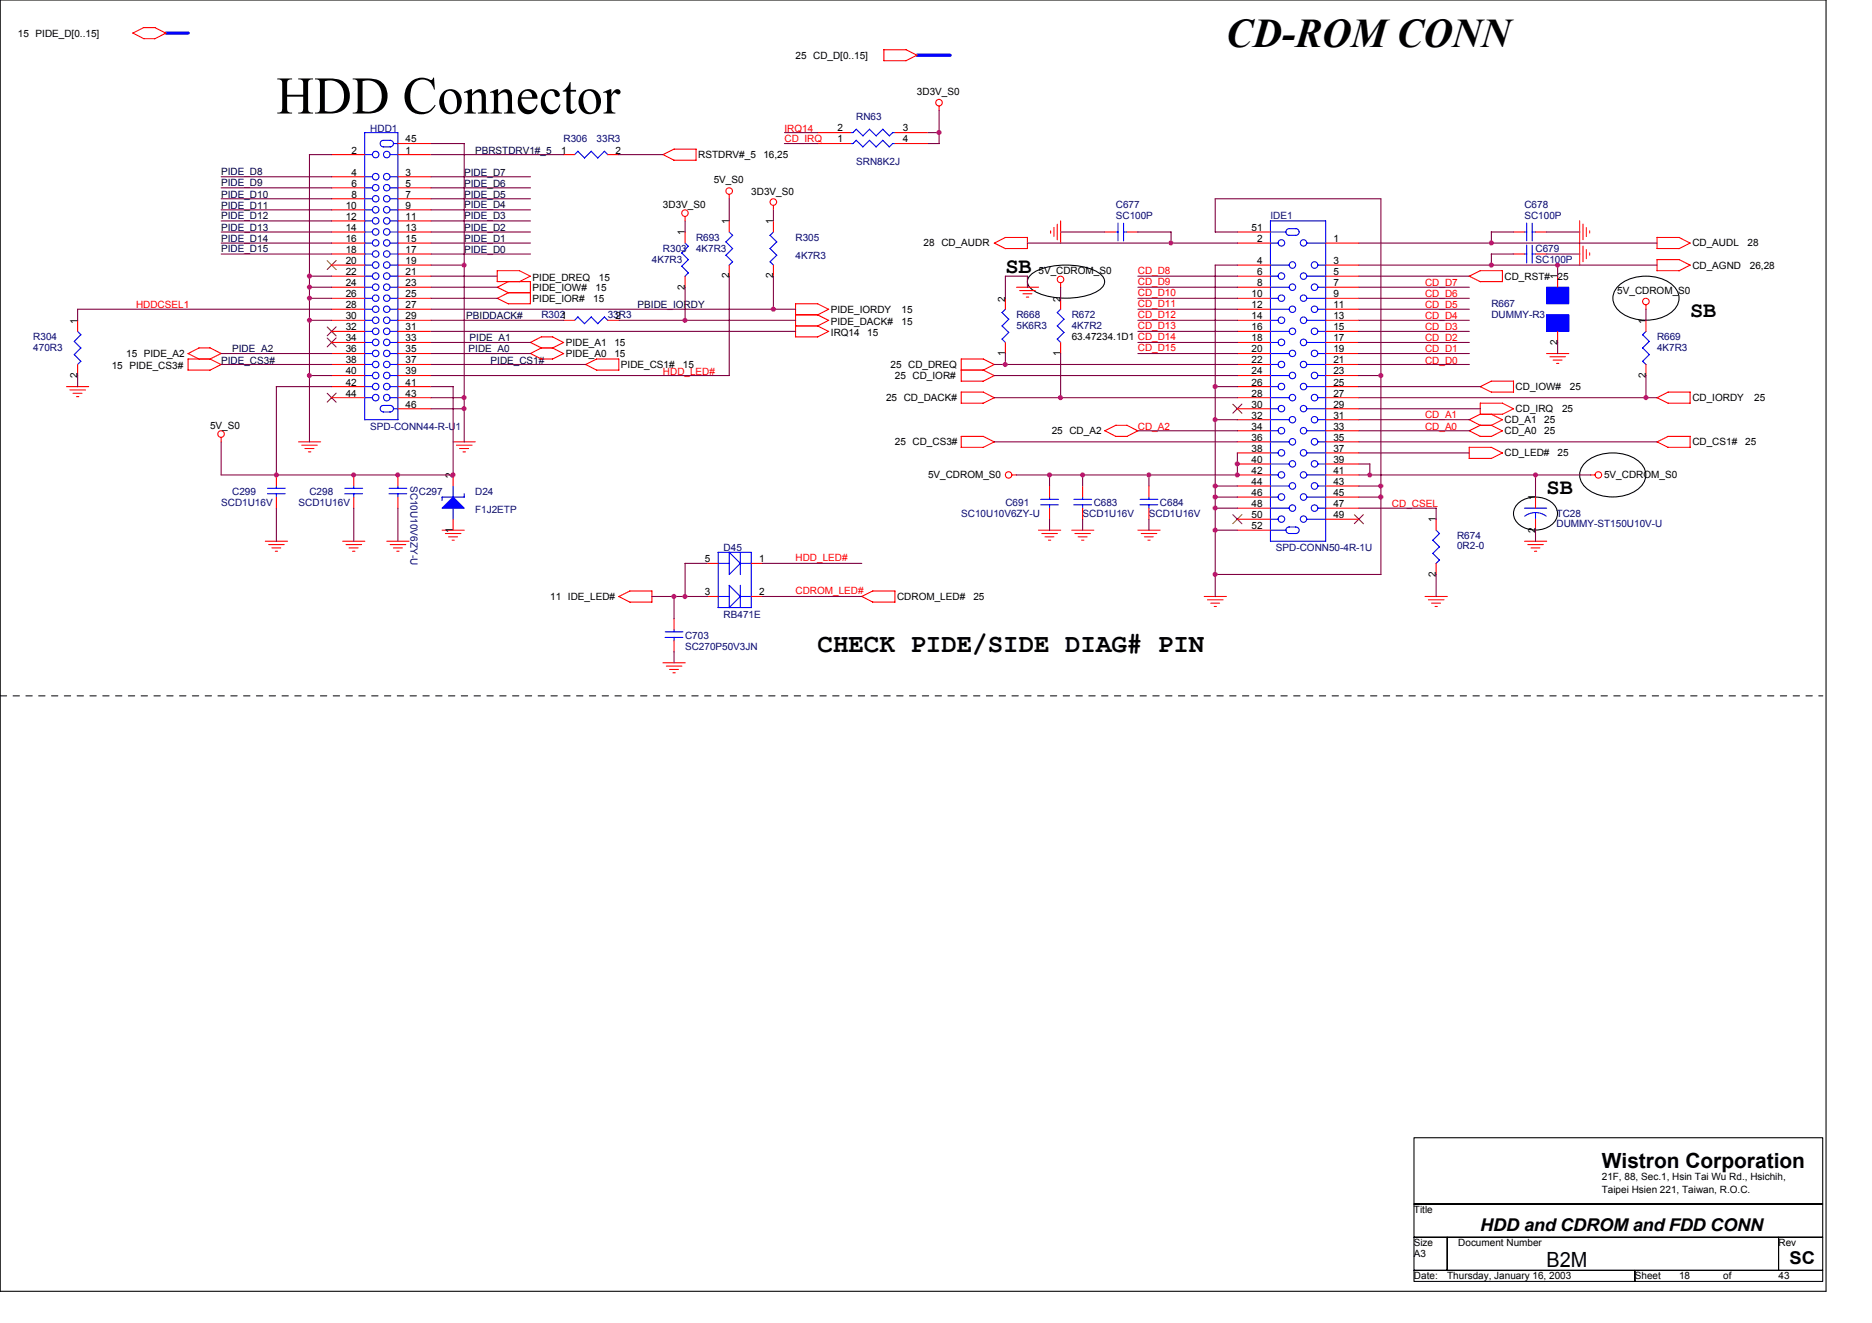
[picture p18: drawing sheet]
<svg xmlns="http://www.w3.org/2000/svg" width="297mm" height="210mm" viewBox="0 0 297 210" stroke-linecap="round" stroke-linejoin="round" font-family="sans-serif">
<defs><g id="words">
<text font-size="8.4" x="43.9" y="18">HDD Connector</text>
<text font-size="6.5" x="194.6" y="7.5">CD-ROM CONN</text>
<text font-size="4.2" x="129.7" y="103.4">CHECK PIDE/SIDE DIAG# PIN</text>
<g font-size="3.5">
<text x="159.5" y="43.3">SB</text>
<text x="268.2" y="50.3">SB</text>
<text x="245.4" y="78.3">SB</text>
</g>
<g font-size="3.3">
<text x="254.2" y="185.4">Wistron Corporation</text>
<text x="245.4" y="201">B2M</text>
</g>
<g font-size="2.8">
<text x="234.9" y="195.3">HDD and CDROM and FDD CONN</text>
<text x="284" y="200.6">SC</text>
</g>
<g font-size="1.6">
<text x="2.8" y="5.8">15 PIDE_D[0..15]</text>
<text x="126.2" y="9.3">25 CD_D[0..15]</text>
<text x="145.5" y="15.1">3D3V_S0</text>
<text x="64.4" y="22.6">45</text>
<text x="132.9" y="20.8">2</text>
<text x="132.9" y="22.6">1</text>
<text x="143.2" y="22.6">4</text>
<text x="143.2" y="20.8">3</text>
<text x="55.7" y="24.4">2</text>
<text x="55.7" y="27.9">4</text>
<text x="55.7" y="29.6">6</text>
<text x="64.4" y="24.4">1</text>
<text x="64.4" y="27.9">3</text>
<text x="64.4" y="29.6">5</text>
<text x="89.1" y="24.4">1</text>
<text x="97.7" y="24.4">2</text>
<text x="110.8" y="25.1">RSTDRV#_5</text>
<text x="113.3" y="29.1">5V_S0</text>
<text x="121.1" y="25.1">16,25</text>
<text x="54.9" y="33.1">10</text>
<text x="54.9" y="34.9">12</text>
<text x="55.7" y="31.4">8</text>
<text x="64.4" y="31.4">7</text>
<text x="64.4" y="33.1">9</text>
<text x="64.4" y="34.9">11</text>
<text x="105.2" y="33">3D3V_S0</text>
<text x="115.7" y="35.6" transform="rotate(-90 115.7 35.6)">1</text>
<text x="119.2" y="30.9">3D3V_S0</text>
<text x="122.7" y="35.6" transform="rotate(-90 122.7 35.6)">1</text>
<text x="54.9" y="36.6">14</text>
<text x="54.9" y="38.4">16</text>
<text x="54.9" y="40.1">18</text>
<text x="54.9" y="41.9">20</text>
<text x="64.4" y="36.6">13</text>
<text x="64.4" y="38.4">15</text>
<text x="64.4" y="40.1">17</text>
<text x="64.4" y="41.9">19</text>
<text x="108.7" y="37.3" transform="rotate(-90 108.7 37.3)">1</text>
<text x="146.6" y="39.1">28 CD_AUDR</text>
<text x="198.6" y="36.6">51</text>
<text x="199.5" y="38.4">2</text>
<text x="199.5" y="41.9">4</text>
<text x="211.6" y="38.4">1</text>
<text x="211.6" y="41.9">3</text>
<text x="268.5" y="39.1">CD_AUDL</text>
<text x="277.3" y="39.1">28</text>
<text x="54.9" y="43.6">22</text>
<text x="54.9" y="45.4">24</text>
<text x="54.9" y="47.1">26</text>
<text x="64.4" y="43.6">21</text>
<text x="64.4" y="45.4">23</text>
<text x="64.4" y="47.1">25</text>
<text x="84.5" y="47.9">PIDE_IOR#</text>
<text x="84.5" y="44.5">PIDE_DREQ</text>
<text x="84.5" y="46.1">PIDE_IOW#</text>
<text x="94.1" y="47.9">15</text>
<text x="94.5" y="46.1">15</text>
<text x="95" y="44.5">15</text>
<text x="108.7" y="45.9" transform="rotate(-90 108.7 45.9)">2</text>
<text x="115.7" y="44.2" transform="rotate(-90 115.7 44.2)">2</text>
<text x="122.7" y="44.2" transform="rotate(-90 122.7 44.2)">2</text>
<text x="159.5" y="47.8" transform="rotate(-90 159.5 47.8)">2</text>
<text x="164.8" y="43.5">5V_CDROM_S0</text>
<text x="168.3" y="47.8" transform="rotate(-90 168.3 47.8)">2</text>
<text x="198.6" y="47.1">10</text>
<text x="199.5" y="43.6">6</text>
<text x="199.5" y="45.4">8</text>
<text x="211.6" y="43.6">5</text>
<text x="211.6" y="45.4">7</text>
<text x="211.6" y="47.1">9</text>
<text x="238.7" y="44.4">CD_RST#</text>
<text x="247.1" y="44.3" transform="rotate(-90 247.1 44.3)">1</text>
<text x="247.2" y="44.4">25</text>
<text x="256.6" y="46.6">5V_CDROM_S0</text>
<text x="268.5" y="42.6">CD_AGND</text>
<text x="277.7" y="42.6">26,28</text>
<text x="12.3" y="51.4" transform="rotate(-90 12.3 51.4)">1</text>
<text x="54.9" y="48.9">28</text>
<text x="54.9" y="50.7">30</text>
<text x="54.9" y="52.4">32</text>
<text x="64.4" y="48.9">27</text>
<text x="64.4" y="50.7">29</text>
<text x="64.4" y="52.4">31</text>
<text x="97.7" y="50.7">2</text>
<text x="131.8" y="53.3">IRQ14</text>
<text x="131.8" y="49.6">PIDE_IORDY</text>
<text x="131.8" y="51.5">PIDE_DACK#</text>
<text x="137.6" y="53.3">15</text>
<text x="143" y="51.5">15</text>
<text x="143" y="49.6">15</text>
<text x="170" y="54">63.47234.1D1 CD_D14</text>
<text x="198.6" y="48.9">12</text>
<text x="198.6" y="50.7">14</text>
<text x="198.6" y="52.4">16</text>
<text x="211.6" y="48.9">11</text>
<text x="211.6" y="50.7">13</text>
<text x="211.6" y="52.4">15</text>
<text x="261.2" y="51.4" transform="rotate(-90 261.2 51.4)">1</text>
<text x="12.3" y="59.9" transform="rotate(-90 12.3 59.9)">2</text>
<text x="17.7" y="58.5">15 PIDE_CS3#</text>
<text x="20" y="56.6">15 PIDE_A2</text>
<text x="54.9" y="54.2">34</text>
<text x="54.9" y="55.9">36</text>
<text x="54.9" y="57.7">38</text>
<text x="54.9" y="59.4">40</text>
<text x="64.4" y="54.2">33</text>
<text x="64.4" y="55.9">35</text>
<text x="64.4" y="57.7">37</text>
<text x="64.4" y="59.4">39</text>
<text x="89.8" y="54.9">PIDE_A1</text>
<text x="89.8" y="56.6">PIDE_A0</text>
<text x="97.5" y="54.9">15</text>
<text x="97.5" y="56.6">15</text>
<text x="98.5" y="58.4">PIDE_CS1#</text>
<text x="108.3" y="58.4">15</text>
<text x="141.3" y="58.4">25 CD_DREQ</text>
<text x="159.5" y="56.5" transform="rotate(-90 159.5 56.5)">1</text>
<text x="168.3" y="56.5" transform="rotate(-90 168.3 56.5)">1</text>
<text x="198.6" y="54.2">18</text>
<text x="198.6" y="55.9">20</text>
<text x="198.6" y="57.7">22</text>
<text x="198.6" y="59.4">24</text>
<text x="211.6" y="54.2">17</text>
<text x="211.6" y="55.9">19</text>
<text x="211.6" y="57.7">21</text>
<text x="211.6" y="59.4">23</text>
<text x="247.1" y="54.7" transform="rotate(-90 247.1 54.7)">2</text>
<text x="261.2" y="59.9" transform="rotate(-90 261.2 59.9)">2</text>
<text x="54.9" y="61.2">42</text>
<text x="54.9" y="62.9">44</text>
<text x="64.4" y="61.2">41</text>
<text x="64.4" y="62.9">43</text>
<text x="64.4" y="64.7">46</text>
<text x="140.6" y="63.6">25 CD_DACK#</text>
<text x="142" y="60.1">25 CD_IOR#</text>
<text x="198.6" y="61.2">26</text>
<text x="198.6" y="62.9">28</text>
<text x="198.6" y="64.7">30</text>
<text x="211.6" y="61.2">25</text>
<text x="211.6" y="62.9">27</text>
<text x="211.6" y="64.7">29</text>
<text x="240.5" y="61.9">CD_IOW#</text>
<text x="240.5" y="65.4">CD_IRQ</text>
<text x="247.9" y="65.4">25</text>
<text x="249.1" y="61.9">25</text>
<text x="268.5" y="63.6">CD_IORDY</text>
<text x="278.4" y="63.6">25</text>
<text x="33.3" y="68">5V_S0</text>
<text x="142" y="70.7">25 CD_CS3#</text>
<text x="166.9" y="68.9">25 CD_A2</text>
<text x="198.6" y="66.4">32</text>
<text x="198.6" y="68.2">34</text>
<text x="198.6" y="69.9">36</text>
<text x="198.6" y="71.7">38</text>
<text x="211.6" y="66.4">31</text>
<text x="211.6" y="68.2">33</text>
<text x="211.6" y="69.9">35</text>
<text x="211.6" y="71.7">37</text>
<text x="238.7" y="67.1">CD_A1</text>
<text x="238.7" y="68.9">CD_A0</text>
<text x="245" y="67.1">25</text>
<text x="245" y="68.9">25</text>
<text x="268.5" y="70.7">CD_CS1#</text>
<text x="276.9" y="70.7">25</text>
<text x="71.9" y="75.9" transform="rotate(-90 71.9 75.9)">2</text>
<text x="147.3" y="75.9">5V_CDROM_S0</text>
<text x="198.6" y="73.4">40</text>
<text x="198.6" y="75.2">42</text>
<text x="198.6" y="76.9">44</text>
<text x="211.6" y="73.4">39</text>
<text x="211.6" y="75.2">41</text>
<text x="211.6" y="76.9">43</text>
<text x="238.7" y="72.4">CD_LED#</text>
<text x="247.2" y="72.4">25</text>
<text x="254.5" y="75.9">5V_CDROM_S0</text>
<text x="198.6" y="78.7">46</text>
<text x="198.6" y="80.5">48</text>
<text x="198.6" y="82.2">50</text>
<text x="198.6" y="83.9">52</text>
<text x="211.6" y="78.7">45</text>
<text x="211.6" y="80.5">47</text>
<text x="211.6" y="82.2">49</text>
<text x="227.9" y="82.9" transform="rotate(-90 227.9 82.9)">1</text>
<text x="243.6" y="79.4" transform="rotate(-90 243.6 79.4)">1</text>
<text x="71.9" y="84.5" transform="rotate(-90 71.9 84.5)">1</text>
<text x="111.8" y="89.2">5</text>
<text x="120.4" y="89.2">1</text>
<text x="243.6" y="84.5" transform="rotate(-90 243.6 84.5)">2</text>
<text x="87.3" y="95.2">11 IDE_LED#</text>
<text x="111.8" y="94.5">3</text>
<text x="120.4" y="94.5">2</text>
<text x="142.3" y="95.2">CDROM_LED#</text>
<text x="154.4" y="95.2">25</text>
<text x="227.9" y="91.5" transform="rotate(-90 227.9 91.5)">2</text>
<text x="254.2" y="187.2">21F, 88, Sec.1, Hsin Tai Wu Rd., Hsichih,</text>
<text x="254.2" y="189.3">Taipei Hsien 221, Taiwan, R.O.C.</text>
<text x="224.4" y="192.4">Title</text>
<text x="224.4" y="197.7">Size</text>
<text x="231.4" y="197.7">Document Number</text>
<text x="282.2" y="197.7">Rev</text>
<text x="224.4" y="199.5">A3</text>
<text x="224.4" y="203">Date:</text>
<text x="229.6" y="203">Thursday, January 16, 2003</text>
<text x="259.4" y="203">Sheet</text>
<text x="266.4" y="203">18</text>
<text x="273.4" y="203">of</text>
<text x="282.2" y="203">43</text>
</g>
<g font-size="1.6" fill="#000080">
<text x="58.8" y="20.9">HDD1</text>
<text x="89.4" y="22.5">R306</text>
<text x="94.7" y="22.5">33R3</text>
<text x="135.9" y="19.1">RN63</text>
<text x="135.9" y="26.1">SRN8K2J</text>
<text x="177.1" y="33">C677</text>
<text x="177.1" y="34.7">SC100P</text>
<text x="201.6" y="34.7">IDE1</text>
<text x="241.9" y="33">C678</text>
<text x="241.9" y="34.7">SC100P</text>
<text x="103.4" y="41.7">4K7R3</text>
<text x="105.2" y="40">R303</text>
<text x="110.4" y="38.2">R693</text>
<text x="110.4" y="40">4K7R3</text>
<text x="126.2" y="38.2">R305</text>
<text x="126.2" y="41">4K7R3</text>
<text x="243.6" y="40">C679</text>
<text x="243.6" y="41.7">SC100P</text>
<text x="5.3" y="54">R304</text>
<text x="85.9" y="50.5">R3021</text>
<text x="96.4" y="50.5">33R3</text>
<text x="161.3" y="50.5">R668</text>
<text x="161.3" y="52.2">5K6R3</text>
<text x="170" y="50.5">R672</text>
<text x="170" y="52.2">4K7R2</text>
<text x="236.6" y="48.7">R667</text>
<text x="236.6" y="50.5">DUMMY-R3</text>
<text x="262.9" y="54">R669</text>
<text x="5.3" y="55.8">470R3</text>
<text x="262.9" y="55.8">4K7R3</text>
<text x="58.8" y="68.2">SPD-CONN44-R-U1</text>
<text x="65.1" y="77.1" transform="rotate(90 65.1 77.1)">SC10U10V6ZY-U</text>
<text x="35.1" y="80.3">SCD1U16V</text>
<text x="36.8" y="78.5">C299</text>
<text x="47.4" y="80.3">SCD1U16V</text>
<text x="49.1" y="78.5">C298</text>
<text x="66.5" y="78.5">C297</text>
<text x="75.4" y="78.5">D24</text>
<text x="75.4" y="81.3">F1J2ETP</text>
<text x="152.5" y="82">SC10U10V6ZY-U</text>
<text x="159.5" y="80.3">C691</text>
<text x="171.8" y="82">SCD1U16V</text>
<text x="173.5" y="80.3">C683</text>
<text x="182.3" y="82">SCD1U16V</text>
<text x="184.1" y="80.3">C684</text>
<text x="247" y="82">TC28</text>
<text x="247" y="83.6">DUMMY-ST150U10V-U</text>
<text x="114.8" y="87.5">D45</text>
<text x="202.5" y="87.5">SPD-CONN50-4R-1U</text>
<text x="231.2" y="85.5">R674</text>
<text x="231.2" y="87.1">0R2-0</text>
<text x="108.7" y="101.3">C703</text>
<text x="114.8" y="98">RB471E</text>
<text x="108.7" y="103.1">SC270P50V3JN</text>
</g>
<g font-size="1.6" fill="#f00">
<text x="124.5" y="22.5">CD_IRQ</text>
<text x="124.5" y="20.9">IRQ14</text>
<text x="180.5" y="43.5">CD_D8</text>
<text x="180.5" y="45.2">CD_D9</text>
<text x="180.5" y="47">CD_D10</text>
<text x="226.1" y="45.4">CD_D7</text>
<text x="226.1" y="47.2">CD_D6</text>
<text x="21.6" y="48.9">HDDCSEL1</text>
<text x="180.5" y="48.7">CD_D11</text>
<text x="180.5" y="50.5">CD_D12</text>
<text x="180.5" y="52.2">CD_D13</text>
<text x="226.1" y="52.4">CD_D3</text>
<text x="226.1" y="48.9">CD_D5</text>
<text x="226.1" y="50.7">CD_D4</text>
<text x="105.2" y="59.4">HDD_LED#</text>
<text x="180.5" y="55.8">CD_D15</text>
<text x="226.1" y="54.2">CD_D2</text>
<text x="226.1" y="57.7">CD_D0</text>
<text x="226.1" y="55.9">CD_D1</text>
<text x="180.5" y="68.2">CD_A2</text>
<text x="226.1" y="68.2">CD_A0</text>
<text x="226.1" y="66.3">CD_A1</text>
<text x="220.9" y="80.5">CD_CSEL</text>
<text x="126.2" y="89">HDD_LED#</text>
<text x="126.2" y="94.3">CDROM_LED#</text>
</g>
<g font-size="1.6" fill="#000040">
<text x="35.1" y="29.5">PIDE_D9</text>
<text x="35.1" y="27.7">PIDE_D8</text>
<text x="73.7" y="27.9">PIDE_D7</text>
<text x="73.7" y="29.6">PIDE_D6</text>
<text x="75.4" y="24.4">PBRSTDRV1#_5</text>
<text x="35.1" y="33.1">PIDE_D11</text>
<text x="35.1" y="34.7">PIDE_D12</text>
<text x="35.1" y="31.4">PIDE_D10</text>
<text x="73.7" y="33">PIDE_D4</text>
<text x="73.7" y="34.7">PIDE_D3</text>
<text x="73.7" y="31.4">PIDE_D5</text>
<text x="35.1" y="40">PIDE_D15</text>
<text x="35.1" y="36.6">PIDE_D13</text>
<text x="35.1" y="38.4">PIDE_D14</text>
<text x="73.7" y="40.2">PIDE_D0</text>
<text x="73.7" y="36.6">PIDE_D2</text>
<text x="73.7" y="38.4">PIDE_D1</text>
<text x="74" y="50.7">PBIDDACK#</text>
<text x="101.2" y="48.9">PBIDE_IORDY</text>
<text x="35.1" y="57.7">PIDE_CS3#</text>
<text x="36.8" y="55.9">PIDE_A2</text>
<text x="74.4" y="55.9">PIDE_A0</text>
<text x="74.5" y="54.2">PIDE_A1</text>
<text x="77.8" y="57.7">PIDE_CS1#</text>
</g>
</g></defs>
<path d="M0 0h289.7v204.9h-289.7zM163.4 43.8a7.2 7.2 0 0 1 4.6-1.7 10.8 10.8 0 0 1 6.4 1.3 1.47 1.47 0 0 1 .9 1.3 1.47 1.47 0 0 1-.9 1.3 11.3 11.3 0 0 1-8.4 .9 4.5 4.5 0 0 1-2.9-1.7l-.1-.5 .1-.5zM256.6 45.5a6.8 6.8 0 0 1 9.1 0 2.62 2.62 0 0 1-.5 4.1 6.9 6.9 0 0 1-8.6-.5 2.54 2.54 0 0 1 0-3.6zM240.9 79.8a4.2 4.2 0 0 1 5.9 .5 2.22 2.22 0 0 1-1 3.2 4.1 4.1 0 0 1-5.3-.9 2.1 2.1 0 0 1 .4-2.8zM251.4 73.6a6.8 6.8 0 0 1 9 0 2.62 2.62 0 0 1-.5 4 6.9 6.9 0 0 1-8.5-.5 2.53 2.53 0 0 1 0-3.5zM224.4 180.5h64.8v10.5h-64.8zM224.4 191h64.8v5.3h-64.8zM224.4 196.3h5.2v5.2h-5.2zM229.6 196.3h52.6v5.2h-52.6zM282.2 196.3h7v5.2h-7zM224.4 201.5h35v1.8h-35zM259.4 201.5h29.8v1.8h-29.8z" fill="none" stroke="#000" stroke-width=".17"/>
<path d="M0 110.4h289.2" fill="none" stroke="#000" stroke-width=".16" stroke-dasharray="1 1 1 1 1 1 1 1"/>
<g fill="none" stroke="#f00" stroke-width=".17">
<path d="M149 16.8v.7M108.7 34.4v.7M108.7 36.8v1.8M115.7 30.8v.8M115.7 35v1.8M122.7 32.6v.7M122.7 35v1.8M129.7 21h5.3M129.7 22.8h5.3M142 21h5.3M142 22.8h5.3M166.7 36.6v.4"/>
<path d="M167.2 36.1v1.4M167.8 35.6v2.5M168.3 35.1v3.5M175.3 36.8h1.8M178.8 36.8h1.8M196.3 38.6h5.3M196.3 36.8h5.3M210.4 38.6h5.2M240.1 36.8h1.8M243.6 36.8h1.8M250.7 35v7.1M251.2 35.6v2.4"/>
<path d="M251.2 39.1v2.4M251.7 36.1v1.4M251.7 39.6v1.4M252.2 36.6v.4M108.7 43.8v1.8M115.7 42.1v1.7M122.7 42.1v1.7M159.5 47.3v1.8M159.5 54.3v1.8M161.3 45.6h3.5M161.8 46.1h2.5M162.3 46.6h1.4"/>
<path d="M162.9 47.1h.3M168.3 44.9v.7M168.3 47.3v1.8M168.3 54.3v1.8M196.3 56.1h5.3M196.3 45.6h5.3M196.3 42.1h5.3M196.3 43.8h5.3M196.3 47.3h5.3M196.3 49.1h5.3M196.3 50.8h5.3M196.3 52.6h5.3"/>
<path d="M196.3 54.3h5.3M196.3 57.8h5.3M196.3 59.6h5.3M210.4 56.1h5.2M210.4 45.6h5.2M210.4 42.1h5.2M210.4 43.8h5.2M210.4 47.3h5.2M210.4 49.1h5.2M210.4 50.8h5.2M210.4 52.6h5.2M210.4 54.3h5.2"/>
<path d="M210.4 57.8h5.2M210.4 59.6h5.2M240.1 40.3h1.8M243.6 40.3h1.8M245.4 56.1h3.5M245.9 56.6h2.5M246.4 57.1h1.5M247 57.7h.4M252.2 40.1v.4M261.2 48.4v.7M261.2 50.8v1.8M261.2 57.8v1.8"/>
<path d="M10.6 61.3h3.5M11.1 61.9h2.5M11.6 62.4h1.4M12.1 62.9h.4M35.1 69.4v.7M47.4 70.1h3.5M47.9 70.6h2.5M48.4 71.2h1.4M48.9 71.7h.4M63.1 75.3v1.8M63.1 78.9v1.7M71.9 70.1h3.5"/>
<path d="M71.9 75.3v1.8M72.4 70.6h2.5M72.9 71.2h1.5M73.5 71.7h.3M160.6 75.4h.7M166.5 77.1v1.8M196.3 75.4h5.3M196.3 70.1h5.3M196.3 61.3h5.3M196.3 63.1h5.3M196.3 64.9h5.3M196.3 66.6h5.3"/>
<path d="M196.3 68.3h5.3M196.3 71.9h5.3M196.3 73.6h5.3M196.3 77.1h5.3M196.3 78.9h5.3M210.4 75.4h5.2M210.4 70.1h5.2M210.4 61.3h5.2M210.4 63.1h5.2M210.4 64.9h5.2M210.4 66.6h5.2M210.4 68.3h5.2"/>
<path d="M210.4 71.9h5.2M210.4 73.6h5.2M210.4 77.1h5.2M210.4 78.9h5.2M252.4 75.4h.7M42.1 85.9h3.5M42.6 86.4h2.5M43.1 86.9h1.5M43.7 87.5h.3M54.4 85.9h3.5M54.9 86.4h2.5M55.4 86.9h1.4"/>
<path d="M55.9 87.5h.4M61.4 85.9h3.5M61.9 86.4h2.5M62.4 86.9h1.4M63 87.5h.3M70.1 84.1h3.6M70.7 84.6h2.4M71.2 85.2h1.4M71.7 85.7h.4M71.9 82.4v1.7M112.2 94.6h1.8M112.2 89.4h1.8"/>
<path d="M119.2 94.6h1.8M119.2 89.4h1.8M164.8 84.1h3.5M165.3 84.6h2.5M165.8 85.2h1.4M166.4 85.7h.3M166.5 80.6v1.8M170 84.1h3.6M170.6 84.6h2.4M171.1 85.2h1.4M171.6 85.7h.4M180.5 84.1h3.6"/>
<path d="M181.1 84.6h2.5M181.6 85.2h1.4M182.1 85.7h.4M191.1 94.6h3.5M191.6 95.2h2.5M192.1 95.7h1.4M192.7 96.2h.3M196.3 84.1h5.3M196.3 80.6h5.3M196.3 82.4h5.3M210.4 80.6h5.2M210.4 82.4h5.2"/>
<path d="M226.1 94.6h3.6M226.6 95.2h2.5M227.2 95.7h1.4M227.7 96.2h.4M241.9 85.9h3.5M242.4 86.4h2.5M242.9 86.9h1.4M243.5 87.5h.3M105.2 105.2h3.5M105.7 105.7h2.5M106.2 106.2h1.5M106.8 106.7h.3"/>
<circle cx="149" cy="16.3" r=".52"/>
<circle cx="108.7" cy="33.8" r=".52"/>
<circle cx="115.7" cy="30.3" r=".52"/>
<circle cx="122.7" cy="32.1" r=".52"/>
<circle cx="168.3" cy="44.3" r=".52"/>
<circle cx="261.2" cy="47.8" r=".52"/>
<circle cx="35.1" cy="68.9" r=".52"/>
<circle cx="160" cy="75.4" r=".51"/>
<circle cx="253.6" cy="75.4" r=".52"/>
</g>
<g fill="none" stroke="#00f" stroke-width=".17">
<path d="M108.7 38.6l.5 .5M109.2 39.1l-1 1.1 1 1M115.2 38.4l1.1 1.1M115.7 36.8l.6 .6M116.2 37.3l-1 1.1M116.2 39.4l-1 1.1M122.2 37.3l1.1 1.1M122.2 39.4l1.1 1.1M122.7 36.8l-.5 .6M123.3 38.4l-1.1 1.1M135 22.8h.3M135.8 22.2l1.1 1.1"/>
<path d="M135.9 22.3l-.6 .5M135.9 20.5l1 1.1M135.9 20.5l-.5 .5h-.4M136.9 21.5l1.1-1 1 1.1M137.9 22.2l1.1 1.1M138 22.3l-1.1 1M140.1 20.5l1 1.1M140.1 20.5l-1.1 1M141.1 23.3l-1-1.1-1.1 1.1M141.6 22.8h.4M141.6 22.8l-.5 .5M142 21h-.4l-.5 .5"/>
<path d="M177.1 36.8h.3M177.4 35.4v2.8M178.3 36.8h.5M178.3 35.4v2.8M201.6 38.6h1.2M201.6 35.1h8.8M201.6 36.8h2.4M205.6 36.3a.53 .53 0 0 1 .5 .5 .53 .53 0 0 1-.5 .5h-1a.53 .53 0 0 1-.6-.5 .53 .53 0 0 1 .6-.5h1M207.4 38.6h3M210.4 35v50.9h-8.8v-50.8M241.9 36.8h.4M242.2 35.4v2.8"/>
<path d="M242.2 38.9v2.8M243.1 36.8h.5M243.1 35.4v2.8M243.1 38.9v2.8M109.2 41.2l-1 1 1 1.1M109.2 43.3l-.5 .5M115.2 40.5l1.1 1.1M116.2 41.5l-.5 .6M123.3 40.5l-1.1 1.1 .5 .5M159 51.7l1.1 1M159.6 49l-.6 .6 1.1 1.1M160.1 52.7l-1.1 1.1 .5 .5"/>
<path d="M160.1 50.6l-1.1 1.1M167.7 51.7l1.1 1M168.3 49l-.6 .6 1.1 1.1M168.8 52.7l-1.1 1.1 .6 .5M168.8 50.6l-1 1.1M201.6 42.1h3M201.6 43.8h1.2M201.6 45.6h3M201.6 47.3h1.2M201.6 49.1h3M201.6 50.8h1.2M201.6 52.6h3"/>
<path d="M201.6 54.3h1.2M201.6 56.1h3M201.6 57.8h1.2M201.6 59.6h3M207.4 43.8h3M207.4 47.3h3M207.4 50.8h3M207.4 54.3h3M207.4 57.8h3M209.1 42.1h1.3M209.1 45.6h1.3M209.1 49.1h1.3"/>
<path d="M209.1 52.6h1.3M209.1 56.1h1.3M209.1 59.6h1.3M241.9 40.3h.4M243.1 40.3h.5M260.6 53.1l1.1 1.1M260.6 55.2l1.1 1.1M260.6 57.3l.6 .5M261.2 52.6l-.6 .5M261.7 54.2l-1.1 1M261.7 56.3l-1.1 1M61.7 78.3h2.8"/>
<path d="M61.7 77.5h2.9M63.1 77.1v.4M63.1 78.3v.6M71.9 77.1v1.8M73.7 78.3v.6h-3.6v.5M165.1 79.2h2.9M166.5 78.9v.3M201.6 61.3h1.2M201.6 63.1h3M201.6 64.9h1.2M201.6 66.6h3M201.6 68.3h1.2"/>
<path d="M201.6 70.1h3M201.6 71.9h1.2M201.6 73.6h3M201.6 75.4h1.2M201.6 77.1h3M201.6 78.9h1.2M207.4 61.3h3M207.4 64.9h3M207.4 68.3h3M207.4 71.9h3M207.4 75.4h3M207.4 78.9h3"/>
<path d="M209.1 63.1h1.3M209.1 66.6h1.3M209.1 70.1h1.3M209.1 73.6h1.3M209.1 77.1h1.3M71.9 80.6v1.8M113.9 87.6h5.3v8.8h-5.3M114 89.4h1.7M114 94.6h1.7M114 87.6v8.8M117.5 87.6v3.6M117.5 92.9v3.5"/>
<path d="M117.5 89.4l-1.8 1.8v-3.6l1.8 1.8h1.7M117.5 94.6l-1.8 1.8v-3.5l1.8 1.7h1.7M165.1 80.1h2.8M166.5 80.1v.5M201.6 80.6h3M201.6 82.4h1.2M201.6 84.1h2.4M205.6 84.6a.52 .52 0 0 0 .5-.5 .52 .52 0 0 0-.5-.5h-1a.52 .52 0 0 0-.6 .5 .52 .52 0 0 0 .6 .5h1M207.4 82.4h3M209.1 80.6h1.3"/>
<circle cx="203.3" cy="38.5" r=".52"/>
<circle cx="206.8" cy="38.5" r=".51"/>
<circle cx="203.3" cy="54.3" r=".52"/>
<circle cx="203.3" cy="43.8" r=".52"/>
<circle cx="203.3" cy="50.8" r=".52"/>
<circle cx="203.3" cy="57.8" r=".52"/>
<circle cx="203.3" cy="47.3" r=".52"/>
<circle cx="205.1" cy="52.6" r=".52"/>
<circle cx="205.1" cy="42" r=".52"/>
<circle cx="205.1" cy="59.6" r=".52"/>
<circle cx="205.1" cy="45.6" r=".52"/>
<circle cx="205.1" cy="49.1" r=".51"/>
<circle cx="205.1" cy="56.1" r=".51"/>
<circle cx="206.8" cy="54.3" r=".52"/>
<circle cx="206.8" cy="43.8" r=".52"/>
<circle cx="206.8" cy="50.8" r=".52"/>
<circle cx="206.8" cy="57.8" r=".51"/>
<circle cx="206.8" cy="47.3" r=".51"/>
<circle cx="208.6" cy="52.6" r=".52"/>
<circle cx="208.6" cy="42" r=".52"/>
<circle cx="208.6" cy="59.6" r=".52"/>
<circle cx="208.6" cy="45.6" r=".52"/>
<circle cx="208.6" cy="56.1" r=".52"/>
<circle cx="208.6" cy="49.1" r=".52"/>
<circle cx="203.3" cy="61.3" r=".52"/>
<circle cx="203.3" cy="78.9" r=".52"/>
<circle cx="203.3" cy="71.8" r=".52"/>
<circle cx="203.3" cy="68.3" r=".52"/>
<circle cx="203.3" cy="64.8" r=".52"/>
<circle cx="203.3" cy="75.4" r=".52"/>
<circle cx="205.1" cy="70.1" r=".52"/>
<circle cx="205.1" cy="63.1" r=".52"/>
<circle cx="205.1" cy="77.1" r=".52"/>
<circle cx="205.1" cy="73.6" r=".51"/>
<circle cx="205.1" cy="66.6" r=".51"/>
<circle cx="206.8" cy="61.3" r=".52"/>
<circle cx="206.8" cy="71.8" r=".52"/>
<circle cx="206.8" cy="78.9" r=".52"/>
<circle cx="206.8" cy="68.3" r=".52"/>
<circle cx="206.8" cy="64.8" r=".51"/>
<circle cx="206.8" cy="75.4" r=".51"/>
<circle cx="208.6" cy="63.1" r=".52"/>
<circle cx="208.6" cy="77.1" r=".52"/>
<circle cx="208.6" cy="70.1" r=".52"/>
<circle cx="208.6" cy="73.6" r=".52"/>
<circle cx="208.6" cy="66.6" r=".52"/>
<circle cx="203.3" cy="82.4" r=".52"/>
<circle cx="205.1" cy="80.6" r=".52"/>
<circle cx="206.8" cy="82.4" r=".51"/>
<circle cx="208.6" cy="80.6" r=".52"/>
</g>
<path d="M195.6 64.1l1.5 1.5M197.1 64.1l-1.5 1.5M195.6 81.7l1.5 1.4M197.1 81.6l-1.5 1.5M214.9 81.7l1.4 1.4M216.3 81.6l-1.4 1.5" fill="none" stroke="#804000" stroke-width=".17"/>
<path d="M70.1 80.6l1.8-1.7 1.8 1.7z" fill-rule="evenodd" fill="#00f" stroke="#00f" stroke-width=".17"/>
<path d="M245.4 45.6h3.5v2.6h-3.5z" fill="#00f"/>
<g fill="none" stroke="#00f" stroke-width=".17">
<path d="M57.8 24.5h1.3M57.8 28h1.3M57.8 29.8h1.3M57.8 31.5h1.3M57.8 33.3h1.3M57.8 35.1h1.3M57.8 36.8h1.3M57.8 38.6h1.3M57.8 21h5.3l.1 45.6h-5.3v-45.6M60.8 22.3a.52 .52 0 0 0-.5 .5 .52 .52 0 0 0 .5 .5h1.1M60.9 22.3h1M61.9 22.3a.52 .52 0 0 1 .5 .5 .52 .52 0 0 1-.5 .5"/>
<path d="M61.9 24.5h1.2M61.9 28h1.2M61.9 29.8h1.2M61.9 31.5h1.2M61.9 33.3h1.2M61.9 35.1h1.2M61.9 36.8h1.2M61.9 38.6h1.2M62.4 22.8h.7M91.7 24l1.1 1.1M91.7 24l-.5 .5M96.5 24.6l-.6-.6-1 1.1-1.1-1.1-1.1 1.1"/>
<path d="M11.8 54.2l1 1M11.8 56.3l1 1M12.3 52.6l.5 .5M12.8 53.1l-1 1.1M12.8 55.2l-1 1.1M12.8 57.3l-.5 .5M57.8 40.3h1.3M57.8 42.1h1.3M57.8 43.8h1.3M57.8 45.6h1.3M57.8 47.3h1.3M57.8 49.1h1.3"/>
<path d="M57.8 50.8h1.3M57.8 52.6h1.3M57.8 54.3h1.3M57.8 56.1h1.3M57.8 57.8h1.3M57.8 59.6h1.3M61.9 40.3h1.2M61.9 42.1h1.2M61.9 43.8h1.2M61.9 45.6h1.2M61.9 47.3h1.2M61.9 49.1h1.2"/>
<path d="M61.9 50.8h1.2M61.9 52.6h1.2M61.9 54.3h1.2M61.9 56.1h1.2M61.9 57.8h1.2M61.9 59.6h1.2M91.7 50.3l1.1 1.1M91.7 50.3l-.5 .5M93.8 50.3l1.1 1.1M93.8 50.3l-1.1 1.1M95.9 50.3l.6 .5M95.9 50.3l-1.1 1.1"/>
<path d="M245.4 45.6h3.5v2.6h-3.5zM42.4 78.3h2.9M42.5 77.5h2.8M43.9 77.1v.4M43.9 78.3v.6M54.7 78.3h2.8M54.7 77.5h2.8M56.1 77.1v.4M56.1 78.3v.6M57.8 61.3h1.3M57.8 63.1h1.3M60.8 64.3a.52 .52 0 0 0-.5 .5 .52 .52 0 0 0 .5 .6h1.1"/>
<path d="M60.9 64.3h1M61.9 64.3a.52 .52 0 0 1 .5 .5 .52 .52 0 0 1-.5 .6M61.9 61.3h1.2M61.9 63.1h1.2M62.4 64.9h.7M170.4 79.2h2.8M171.8 78.9v.3M180.9 79.2h2.8M182.3 78.9v.3M107 99.9v.4M170.4 80.1h2.8M171.8 80.1v.5"/>
<path d="M180.9 80.1h2.8M182.3 80.1v.5M227.3 85.7l1.1 1.1M227.3 87.8l1.1 1.1M227.9 84.1l.5 .6-1.1 1M228.4 86.8l-1.1 1M228.4 88.9l-.5 .5M241.9 80.6h3.5M241.9 81.9l1-.5 .7-.1 .8 .1 .9 .5M243.6 81.3v1.1M105.5 101.1h2.8M105.6 100.2h2.8"/>
<path d="M107 101.1v.5"/>
<circle cx="59.6" cy="24.5" r=".52"/>
<circle cx="59.6" cy="35" r=".52"/>
<circle cx="59.6" cy="33.3" r=".52"/>
<circle cx="59.6" cy="36.8" r=".52"/>
<circle cx="59.6" cy="28" r=".52"/>
<circle cx="59.6" cy="38.5" r=".52"/>
<circle cx="59.6" cy="31.5" r=".52"/>
<circle cx="59.6" cy="29.8" r=".52"/>
<circle cx="61.4" cy="35" r=".52"/>
<circle cx="61.4" cy="24.5" r=".52"/>
<circle cx="61.4" cy="36.8" r=".52"/>
<circle cx="61.4" cy="33.3" r=".52"/>
<circle cx="61.4" cy="28" r=".52"/>
<circle cx="61.4" cy="31.5" r=".52"/>
<circle cx="61.4" cy="38.5" r=".52"/>
<circle cx="61.4" cy="29.8" r=".52"/>
<circle cx="59.6" cy="54.3" r=".52"/>
<circle cx="59.6" cy="52.6" r=".52"/>
<circle cx="59.6" cy="42" r=".52"/>
<circle cx="59.6" cy="43.8" r=".52"/>
<circle cx="59.6" cy="50.8" r=".52"/>
<circle cx="59.6" cy="59.6" r=".52"/>
<circle cx="59.6" cy="45.6" r=".52"/>
<circle cx="59.6" cy="56.1" r=".52"/>
<circle cx="59.6" cy="57.8" r=".52"/>
<circle cx="59.6" cy="49.1" r=".52"/>
<circle cx="59.6" cy="40.3" r=".52"/>
<circle cx="59.6" cy="47.3" r=".52"/>
<circle cx="61.4" cy="54.3" r=".52"/>
<circle cx="61.4" cy="52.6" r=".52"/>
<circle cx="61.4" cy="42" r=".52"/>
<circle cx="61.4" cy="43.8" r=".52"/>
<circle cx="61.4" cy="50.8" r=".52"/>
<circle cx="61.4" cy="59.6" r=".52"/>
<circle cx="61.4" cy="45.6" r=".52"/>
<circle cx="61.4" cy="57.8" r=".52"/>
<circle cx="61.4" cy="49.1" r=".52"/>
<circle cx="61.4" cy="56.1" r=".52"/>
<circle cx="61.4" cy="40.3" r=".52"/>
<circle cx="61.4" cy="47.3" r=".52"/>
<circle cx="59.6" cy="61.3" r=".52"/>
<circle cx="59.6" cy="63.1" r=".52"/>
<circle cx="61.4" cy="61.3" r=".52"/>
<circle cx="61.4" cy="63.1" r=".52"/>
</g>
<g fill="#00f" stroke="#00f" stroke-width=".17">
<path d="M245.4 50h3.5v2.6h-3.5z" fill-rule="evenodd"/>
<path d="M245.4 50h3.5v2.6h-3.5z" fill-rule="evenodd"/>
</g>
<g fill="none" stroke="#f00" stroke-width=".17">
<path d="M22.8 4.4h1.8M22.8 4.4l-1.7 .8 1.7 .9h1.8l1.7-.9M24.6 4.4l1.7 .9M143.7 7.9l1.8 .9M143.8 7.9h-3.6v1.8l3.6-.1M145.5 8.7l-1.7 .9M52.6 24.5h5.3M52.6 28h5.3M52.6 29.8h5.3M52.6 31.5h5.3M52.6 33.3h5.3M52.6 35.1h5.3"/>
<path d="M52.6 36.8h5.3M52.6 38.6h5.3M63.1 24.5h5.3M63.1 22.8h5.3M63.1 28h5.3M63.1 29.8h5.3M63.1 31.5h5.3M63.1 33.3h5.3M63.1 35.1h5.3M63.1 36.8h5.3M63.1 38.6h5.3M89.4 24.5h1.8"/>
<path d="M96.4 24.5h1.8M107 23.7h3.5M107 23.6l-1.8 .9M110.4 23.7v1.7h-3.5l-1.7-.9M157.8 38.6l1.8 .9M159.5 37.7h3.5M159.5 37.7l-1.7 .9M163 37.7v1.7h-3.5M262.9 37.7h3.6l1.7 .9M262.9 37.7v1.7h3.5M268.2 38.6l-1.8 .9M12.3 50.8v1.8"/>
<path d="M12.3 57.8v1.8M29.8 56.9v1.8h3.5M29.8 57h3.6M29.8 56.1l1.8 .9M31.6 55.2h1.7M31.6 55.2l-1.8 .9M33.3 55.2l1.8 .9M35.1 56.1l-1.8 .9 1.8 .8-1.8 .9M52.6 50.8h5.3M52.6 40.3h5.3M52.6 42.1h5.3M52.6 43.8h5.3"/>
<path d="M52.6 45.6h5.3M52.6 47.3h5.3M52.6 49.1h5.3M52.6 52.6h5.3M52.6 54.3h5.3M52.6 56.1h5.3M52.6 57.8h5.3M52.6 59.6h5.3M63.1 50.8h5.3M63.1 40.3h5.3M63.1 42.1h5.3M63.1 43.8h5.3"/>
<path d="M63.1 45.6h5.3M63.1 47.3h5.3M63.1 49.1h5.3M63.1 52.6h5.3M63.1 54.3h5.3M63.1 56.1h5.3M63.1 57.8h5.3M63.1 59.6h5.3M78.9 42.9h3.5l1.8 .9M78.9 47.3l1.8 .9M78.9 42.9v1.8h5.3v3.5M80.7 48.2h3.5"/>
<path d="M80.7 44.7l-1.8 .9 1.8 .9M84.1 54.3l1.8 .9M84.1 56.1l1.8 .9M84.2 43.8l-1.8 .9M84.2 46.4h-3.6l-1.7 .9M85.9 55.2h1.8M85.9 55.2l-1.7 .9M87.7 53.4l1.7 1M87.7 53.4h-1.8l-1.7 .9M89.4 50.8h1.8M89.4 56.1l-1.7 .9h-1.8M89.4 54.3l-1.8 .9 1.8 .9"/>
<path d="M94.7 57h3.5M94.7 58.7h3.5M94.7 57l-1.8 .8 1.8 .9M96.4 50.8h1.8M98.2 56.9v1.8M126.2 51.7h3.5M126.2 50h3.5M126.2 48.2h3.5M126.2 48.2v5.2h3.5M129.7 48.2l1.8 .9-1.8 .9M129.7 50l1.8 .8M131.5 52.6l-1.8 .9"/>
<path d="M131.5 50.8l-1.8 .9 1.8 .9M152.5 58.7h3.5M152.5 56.9v3.6M152.5 57h3.5M156 58.7l1.8 .9M156 57l1.8 .8M157.8 59.6l-1.8 .9M157.8 57.8l-1.8 .9M233.1 43.8l1.8 .9M238.4 42.9h-3.5l-1.8 .9M238.4 42.9v1.8h-3.5M247.2 43.8v1.8"/>
<path d="M247.2 52.6v1.8M268.2 42.1l-1.8 .9M268.2 42.1l-1.7-.9h-3.6v1.7h3.5M43.9 75.3v1.8M43.9 78.9v1.7M52.6 61.3h5.3M52.6 63.1h5.3M56.1 75.3v1.8M56.1 78.9v1.7M63.1 61.3h5.3M63.1 63.1h5.3M63.1 64.9h5.3"/>
<path d="M152.5 71h3.5M152.5 64h3.5M152.5 60.5h3.5M156 69.2l1.8 .9M156 62.2l1.8 .9M156 69.2h-3.5v1.8M156 62.2h-3.5v1.8M157.8 70.1l-1.8 .9M157.8 63.1l-1.8 .9M171.8 77.1v1.8M175.3 68.3l1.7 .9h1.8M177.1 67.5h1.7l1.8 .9"/>
<path d="M177.1 67.5l-1.8 .8M180.5 68.3l-1.7 1M182.3 77.1v1.8M233.1 68.3l1.8 .9h1.7M233.1 72.7h3.5M233.1 66.6l1.8 .9h1.8M234.9 61.4l1.7-.9h3.6v1.7M234.9 61.3l1.8 .9M234.9 65.7l-1.8 .9M234.9 67.5l-1.8 .8M236.6 62.2h3.6M236.6 71l1.8 .9-1.8 .8"/>
<path d="M236.6 65.7l1.8 .9-1.8 .9M236.6 67.5l1.8 .8-1.8 1M236.7 71h-3.6v1.7M240.2 64.9l-1.8 .8M240.2 64.9l-1.8-.9h-3.5v1.7h3.5M243.6 78.8v1.8M262.9 70.1l1.8-.9h3.5v1.8M262.9 70.1l1.8 .9M264.7 71h3.5M264.7 64h3.5M268.2 64v-1.8h-3.5l-1.8 .9 1.8 .9M99.9 93.8h3.5"/>
<path d="M99.9 93.8l-1.7 .8 1.8 .9M103.4 93.7l.1 1.8h-3.6M107 98.1v1.8M136.7 94.6l1.8 .9h3.5M138.5 93.8h3.5v1.7M138.5 93.7l-1.8 .9M171.8 80.6v1.8M182.3 80.6v1.8M227.9 82.4v1.7M227.9 89.4v1.8M243.6 82.4v1.7M107 101.6v1.8"/>
</g>
<path d="M51.9 41.4l1.4 1.4M51.9 51.9l1.4 1.4M51.9 53.6l1.4 1.5M53.3 41.3l-1.4 1.5M53.3 51.9l-1.4 1.4M53.3 53.6l-1.4 1.4M51.9 62.4l1.4 1.4M53.3 62.4l-1.4 1.4" fill="none" stroke="#804000" stroke-width=".17"/>
<path d="M26.3 5.2h3.6M145.5 8.8h5.3" fill="none" stroke="#00f" stroke-width=".51"/>
<g fill="none" stroke="#800040" stroke-width=".17">
<path d="M149 17.5v5.3M35.1 38.6h17.5M35.1 31.5h17.5M35.1 36.8h17.5M35.1 29.8h17.5M35.1 28h17.5M35.1 33.3h17.5M35.1 35.1h17.5M49.1 24.5h3.5M49.1 24.5v45.6M68.4 22.8h5.3v47.3M68.4 38.6h15.8"/>
<path d="M68.4 31.5h15.8M68.4 36.8h15.8M68.4 29.8h15.8M68.4 28h15.8M68.4 33.3h15.8M68.4 24.5h21M68.4 35.1h15.8M98.2 24.5h7M108.7 35.1v1.7M115.7 31.5v3.6M122.7 33.3v1.8M124.5 22.8h5.2"/>
<path d="M124.5 21h5.2M147.2 21h1.8M147.3 22.8h1.7M163 38.6h33.4M168.3 36.8h7M180.5 36.8h5.3M185.8 36.8v1.8M192.8 31.5h26.3v59.7l-26.3-.1M192.8 31.5v5.3h3.6M215.6 38.6h47.3M236.6 36.8h3.6M236.6 36.8v1.8"/>
<path d="M245.4 36.8h5.3M12.3 59.6v1.8M35.1 56.1h17.5M35.1 57.8h17.5M35.1 40.3h17.5M49.1 43.8h3.5M49.1 50.8h3.5M49.1 45.6h3.5M49.1 47.3h3.5M49.1 59.6h3.5M52.6 49.1h-40.3v1.7M68.4 43.8h10.5"/>
<path d="M68.4 47.3h10.5M68.4 49.1h57.9M68.4 56.1h15.8M68.4 50.8h21M68.4 45.6h10.5M68.4 52.6h57.9M68.4 54.3h15.8M68.4 59.6h47.3M68.4 57.8h24.5M68.4 42.1h5.3M68.4 40.3h15.8M98.2 50.8h28.1"/>
<path d="M108.7 45.6v5.2M115.7 43.8v15.8M122.7 43.8v5.3M157.8 57.8h38.6M157.8 59.6h38.6M159.5 43.8h3.5v1.8M159.5 43.8v3.5M159.5 56.1v1.7M168.3 45.6v1.7M168.3 56.1v7M180.5 43.8h15.9M180.5 49.1h15.9"/>
<path d="M180.5 56.1h15.9M180.5 50.8h15.9M180.5 45.6h15.9M180.5 52.6h15.9M180.5 54.3h15.9M180.5 47.3h15.9M192.8 42.1h3.5M192.8 42.1v52.6M215.6 43.8h17.5M215.6 49.1h17.5M215.6 56.1h17.5M215.6 50.8h17.5"/>
<path d="M215.6 45.6h17.5M215.6 52.6h17.5M215.6 54.3h17.5M215.6 47.3h17.5M215.6 59.6h3.5M215.6 57.8h17.5M215.6 42.1h47.3M240.2 40.3h-3.6v1.8M245.4 40.3h5.3M247.2 42.1v1.7M247.2 54.3v1.8M261.2 49v1.8"/>
<path d="M261.2 59.6v3.5M35.1 70.1v5.3M43.8 61.3h8.8M43.9 61.3v14.1M68.4 61.3h3.5v14.1h-36.8M68.4 63.1h5.3M68.4 64.9h5.3M157.8 70.1h38.5M157.8 63.1h38.5M161.3 75.4h35.1M166.5 75.3v1.8M171.8 75.3v1.8"/>
<path d="M180.5 68.3h15.9M182.3 75.3v1.8M192.8 66.6h3.5M192.8 61.3h3.6M192.8 78.9h3.6M192.8 77.1h3.6M196.3 71.9v3.5M215.6 68.3h17.5M215.6 70.1h47.3M215.6 61.3h19.3M215.6 63.1h47.3M215.6 66.6h17.5"/>
<path d="M215.6 71.9h17.5M215.6 75.4h36.8M215.6 73.6h1.8M215.6 78.9h3.5M215.6 77.1h3.5M215.6 64.9h19.3M217.4 73.6v1.8M243.6 75.3v3.6M43.9 80.6v5.3M56.1 80.6v5.3M63.1 80.6v5.3M103.4 94.6h8.8"/>
<path d="M107 94.6v3.6M112.2 89.4h-3.5v5.2M121 94.6h15.8M121 89.4h15.8M166.5 82.4v1.7M171.8 82.4v1.7M182.3 82.4v1.7M192.8 84.1h3.5M192.8 80.6h3.6M215.6 80.6h12.3v1.8M227.9 91.1v3.6M243.6 84.1v1.8"/>
<path d="M107 103.4v1.8"/>
</g>
<g fill="#f0f" stroke="#f0f" stroke-width=".17">
<circle cx="149" cy="21" r=".35"/>
<circle cx="185.8" cy="38.5" r=".34"/>
<circle cx="168.3" cy="63.1" r=".34"/>
<circle cx="236.6" cy="38.5" r=".35"/>
<circle cx="159.5" cy="57.8" r=".34"/>
<circle cx="236.6" cy="42.1" r=".35"/>
<circle cx="261.2" cy="63.1" r=".34"/>
<circle cx="171.8" cy="75.4" r=".34"/>
<circle cx="196.3" cy="73.6" r=".34"/>
<circle cx="192.8" cy="61.3" r=".35"/>
<circle cx="192.8" cy="91.1" r=".35"/>
<circle cx="166.5" cy="75.4" r=".35"/>
<circle cx="219.1" cy="78.9" r=".35"/>
<circle cx="192.8" cy="80.6" r=".35"/>
<circle cx="182.3" cy="75.4" r=".34"/>
<circle cx="192.8" cy="78.9" r=".35"/>
<circle cx="196.3" cy="75.4" r=".34"/>
<circle cx="192.8" cy="66.6" r=".35"/>
<circle cx="192.8" cy="84.1" r=".35"/>
<circle cx="219.1" cy="59.6" r=".35"/>
<circle cx="219.1" cy="77.1" r=".35"/>
<circle cx="217.4" cy="75.4" r=".34"/>
<circle cx="247.1" cy="42.1" r=".34"/>
<circle cx="49.1" cy="50.8" r=".34"/>
<circle cx="122.7" cy="49.1" r=".35"/>
<circle cx="43.8" cy="75.4" r=".35"/>
<circle cx="49.1" cy="59.6" r=".34"/>
<circle cx="71.9" cy="75.4" r=".34"/>
<circle cx="49.1" cy="47.3" r=".34"/>
<circle cx="56.1" cy="75.4" r=".34"/>
<circle cx="73.6" cy="64.8" r=".34"/>
<circle cx="63.1" cy="75.4" r=".34"/>
<circle cx="73.6" cy="42.1" r=".34"/>
<circle cx="108.7" cy="50.8" r=".34"/>
<circle cx="49.1" cy="45.5" r=".34"/>
<circle cx="49.1" cy="43.8" r=".34"/>
<circle cx="108.7" cy="94.6" r=".34"/>
<circle cx="106.9" cy="94.6" r=".34"/>
<circle cx="73.6" cy="63.1" r=".34"/>
<circle cx="192.8" cy="77.1" r=".35"/>
<circle cx="243.6" cy="75.4" r=".34"/>
</g>
<use href="#words"/>
</svg>
